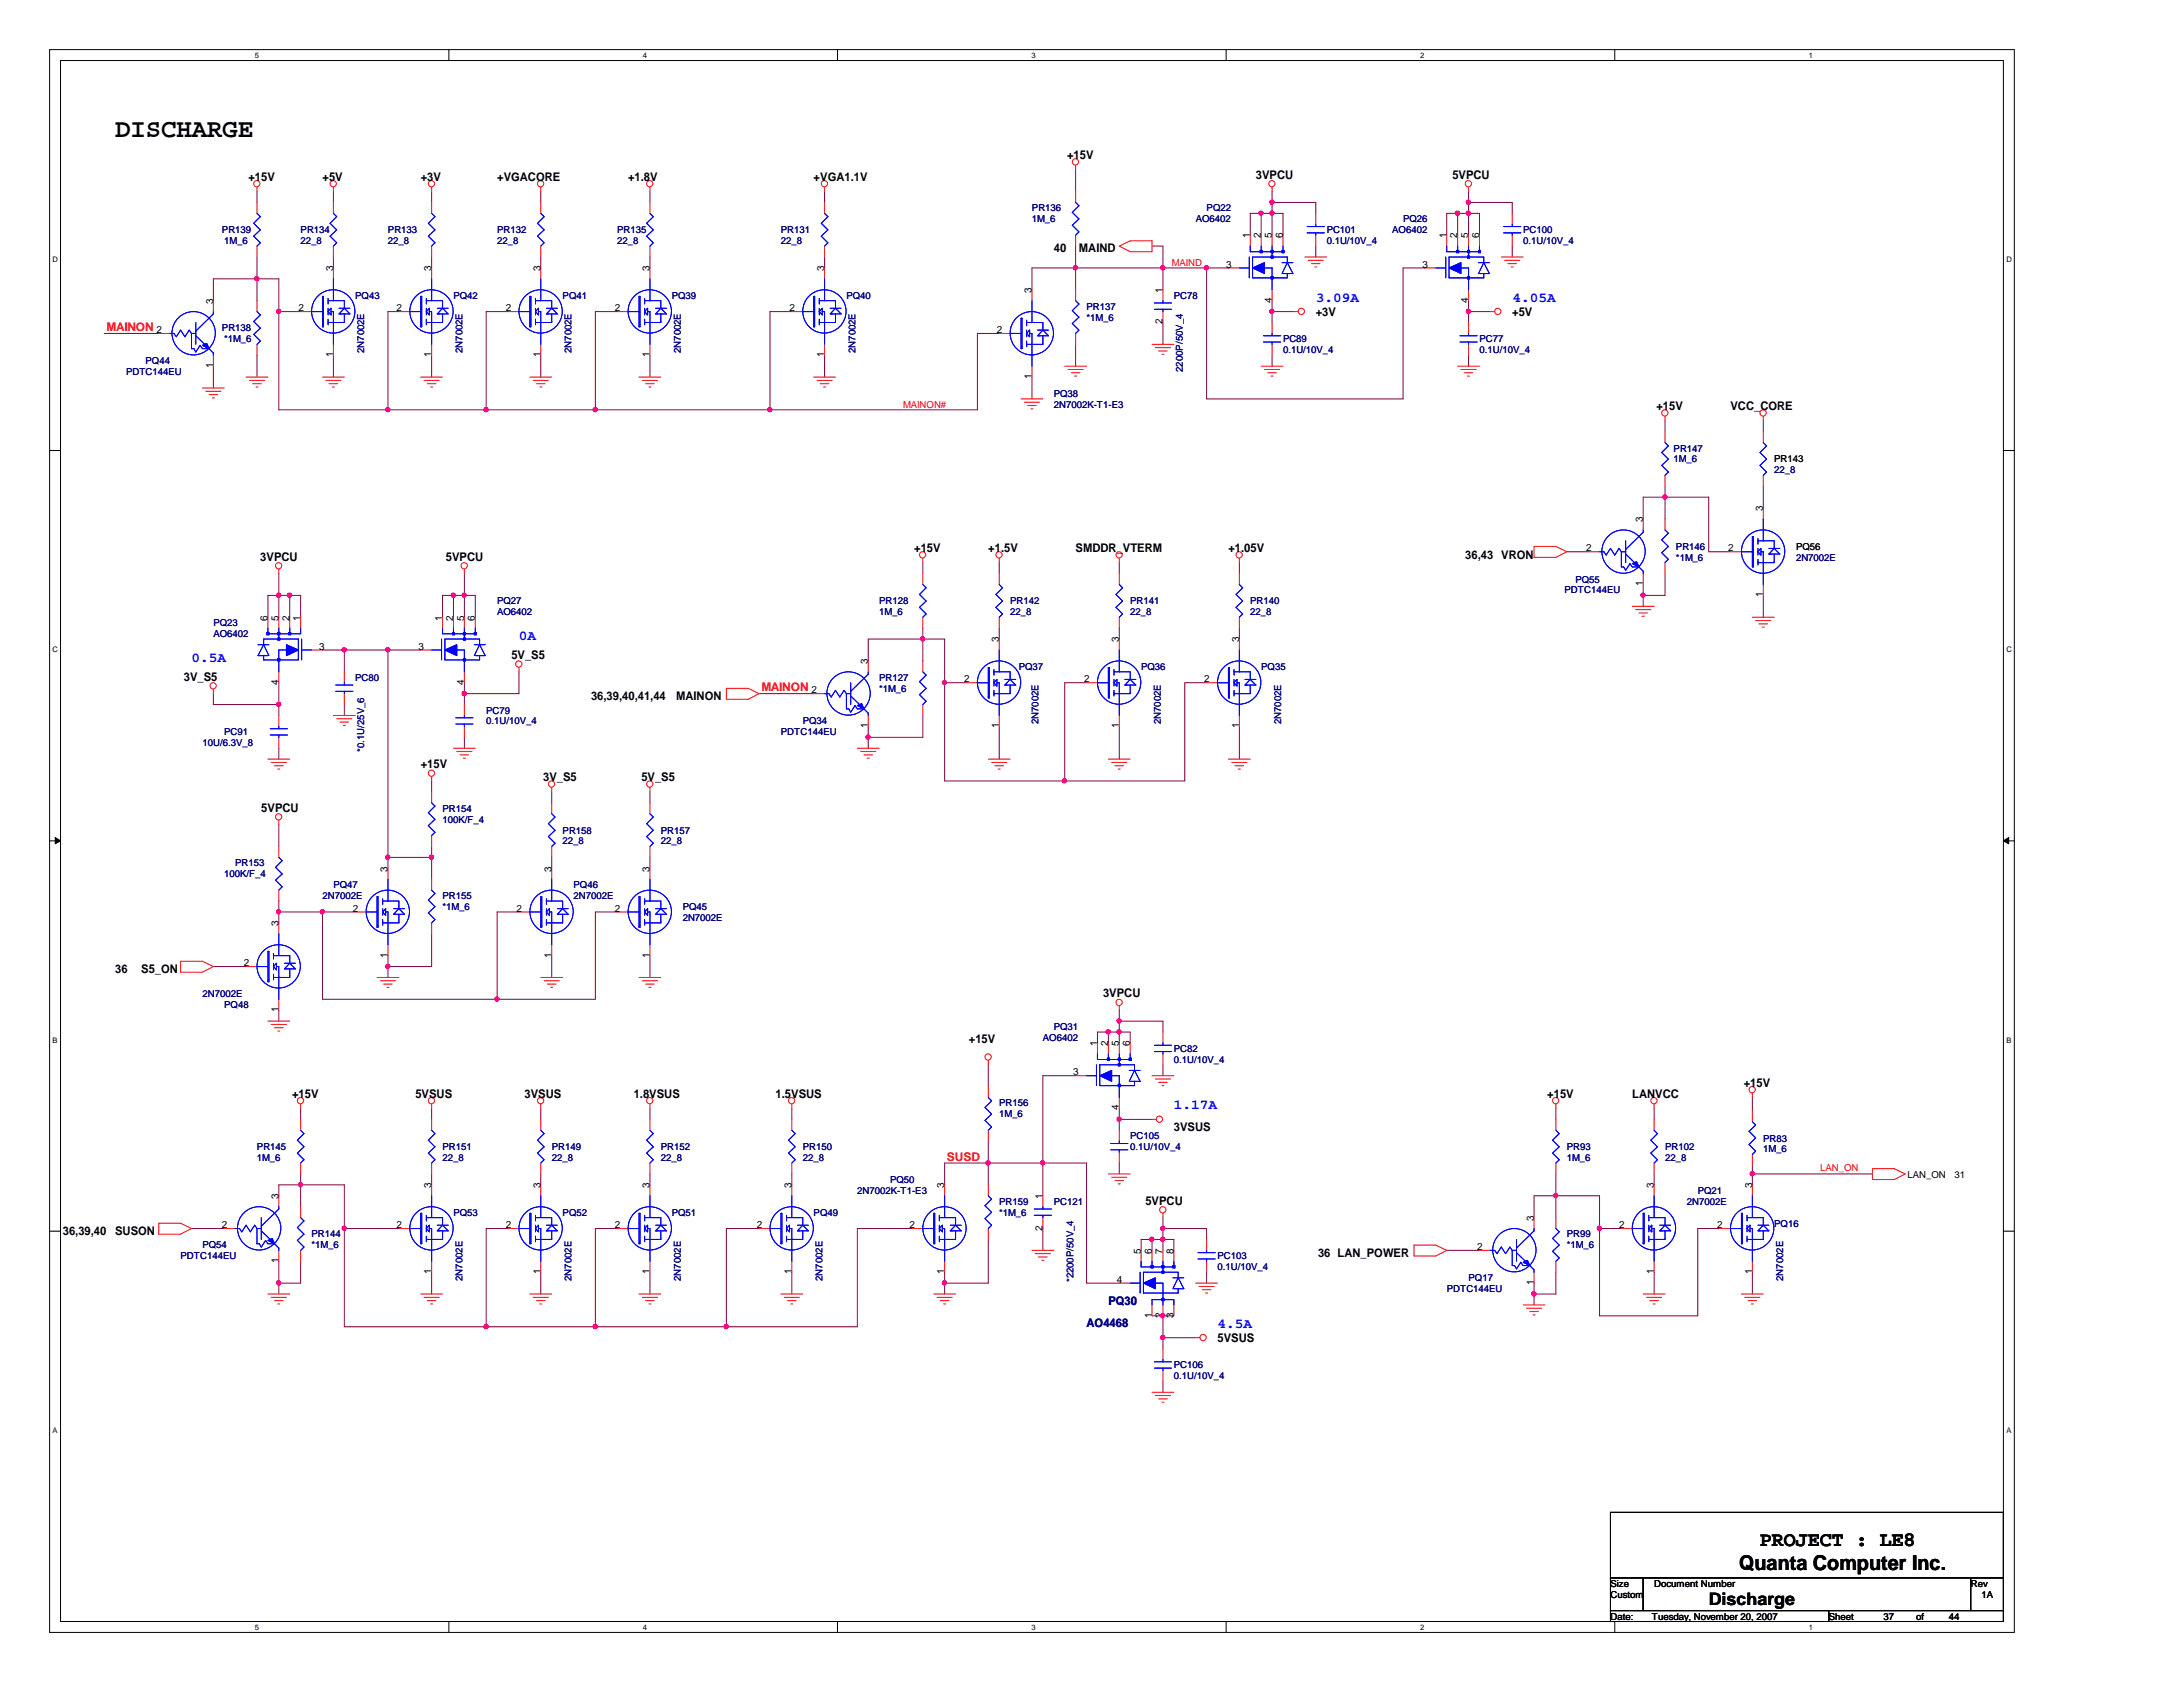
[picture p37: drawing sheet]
<svg xmlns="http://www.w3.org/2000/svg" width="279mm" height="216mm" viewBox="0 0 279 216" stroke-linecap="round" stroke-linejoin="round" font-family="sans-serif">
<defs><g id="words">
<text font-size="3.3" x="14.7" y="17.5">DISCHARGE</text>
<g font-size="2.6">
<text x="225.3" y="197.8">PROJECT : LE8</text>
<text x="222.6" y="200.9">Quanta Computer Inc.</text>
</g>
<text font-size="2.2" x="218.7" y="205.4">Discharge</text>
<g font-size="1.8" fill="#00f">
<text x="168.4" y="38.6">3.09A</text>
<text x="193.6" y="38.6">4.05A</text>
<text x="66.4" y="81.9">0A</text>
<text x="24.5" y="84.7">0.5A</text>
<text x="150.2" y="142">1.17A</text>
<text x="155.8" y="169.9">4.5A</text>
</g>
<g font-size="1.5">
<text x="31.8" y="23.2">+15V</text>
<text x="41.3" y="23.2">+5V</text>
<text x="53.8" y="23.2">+3V</text>
<text x="63.6" y="23.2">+VGACORE</text>
<text x="80.4" y="23.2">+1.8V</text>
<text x="104.1" y="23.2">+VGA1.1V</text>
<text x="136.6" y="20.4">+15V</text>
<text x="160.7" y="22.9">3VPCU</text>
<text x="185.9" y="22.9">5VPCU</text>
<text x="134.9" y="32.3">40</text>
<text x="138.1" y="32.3">MAIND</text>
<text x="168.4" y="40.5">+3V</text>
<text x="193.5" y="40.5">+5V</text>
<text x="212" y="52.5">+15V</text>
<text x="221.5" y="52.5">VCC_CORE</text>
<text x="33.3" y="71.8">3VPCU</text>
<text x="57.1" y="71.8">5VPCU</text>
<text x="117" y="70.7">+15V</text>
<text x="126.5" y="70.7">+1.5V</text>
<text x="137.7" y="70.7">SMDDR_VTERM</text>
<text x="157.2" y="70.7">+1.05V</text>
<text x="187.5" y="71.5">36,43 VRON</text>
<text x="23.5" y="87.1">3V_S5</text>
<text x="65.4" y="84.3">5V_S5</text>
<text x="75.6" y="89.5">36,39,40,41,44</text>
<text x="86.5" y="89.5">MAINON</text>
<text x="53.8" y="98.3">+15V</text>
<text x="69.5" y="100">3V_S5</text>
<text x="82.1" y="100">5V_S5</text>
<text x="33.4" y="103.9">5VPCU</text>
<text x="14.7" y="124.5">36</text>
<text x="18.1" y="124.5">S5_ON</text>
<text x="141.2" y="127.6">3VPCU</text>
<text x="124" y="133.5">+15V</text>
<text x="37.4" y="140.5">+15V</text>
<text x="53.2" y="140.5">5VSUS</text>
<text x="67.1" y="140.5">3VSUS</text>
<text x="81.1" y="140.5">1.8VSUS</text>
<text x="99.3" y="140.5">1.5VSUS</text>
<text x="198" y="140.5">+15V</text>
<text x="208.9" y="140.5">LANVCC</text>
<text x="223.2" y="139.1">+15V</text>
<text x="150.2" y="144.7">3VSUS</text>
<text x="146.6" y="154.2">5VPCU</text>
<text x="8" y="158.1">36,39,40</text>
<text x="14.7" y="158.1">SUSON</text>
<text x="168.7" y="160.9">36 LAN_POWER</text>
<text x="155.8" y="171.8">5VSUS</text>
</g>
<g font-size="1.5" fill="#f00">
<text x="13.6" y="42.4">MAINON</text>
<text x="97.5" y="88.5">MAINON</text>
<text x="121.2" y="148.5">SUSD</text>
</g>
<g font-size="1.5" fill="#000080">
<text x="141.9" y="167">PQ30</text>
<text x="139.1" y="169.8">AO4468</text>
</g>
<g font-size="1.3">
<text x="42.6" y="34.7" transform="rotate(-90 42.6 34.7)">3</text>
<text x="55.2" y="34.7" transform="rotate(-90 55.2 34.7)">3</text>
<text x="69.2" y="34.7" transform="rotate(-90 69.2 34.7)">3</text>
<text x="83.1" y="34.7" transform="rotate(-90 83.1 34.7)">3</text>
<text x="105.5" y="34.7" transform="rotate(-90 105.5 34.7)">3</text>
<text x="156.9" y="34.2">3</text>
<text x="160" y="30.5" transform="rotate(-90 160 30.5)">1</text>
<text x="161.4" y="30.5" transform="rotate(-90 161.4 30.5)">2</text>
<text x="162.8" y="30.5" transform="rotate(-90 162.8 30.5)">5</text>
<text x="164.2" y="30.5" transform="rotate(-90 164.2 30.5)">6</text>
<text x="182.1" y="34.2">3</text>
<text x="185.1" y="30.5" transform="rotate(-90 185.1 30.5)">1</text>
<text x="186.5" y="30.5" transform="rotate(-90 186.5 30.5)">2</text>
<text x="187.9" y="30.5" transform="rotate(-90 187.9 30.5)">5</text>
<text x="189.3" y="30.5" transform="rotate(-90 189.3 30.5)">6</text>
<text x="27.3" y="38.9" transform="rotate(-90 27.3 38.9)">3</text>
<text x="38.2" y="39.8">2</text>
<text x="50.8" y="39.8">2</text>
<text x="64.7" y="39.8">2</text>
<text x="78.7" y="39.8">2</text>
<text x="101" y="39.8">2</text>
<text x="132" y="37.5" transform="rotate(-90 132 37.5)">3</text>
<text x="148.8" y="41.5" transform="rotate(-90 148.8 41.5)">2</text>
<text x="148.8" y="37.5" transform="rotate(-90 148.8 37.5)">1</text>
<text x="162.8" y="38.7" transform="rotate(-90 162.8 38.7)">4</text>
<text x="187.9" y="38.7" transform="rotate(-90 187.9 38.7)">4</text>
<text x="20" y="42.6">2</text>
<text x="27.3" y="47.1" transform="rotate(-90 27.3 47.1)">1</text>
<text x="42.6" y="45.7" transform="rotate(-90 42.6 45.7)">1</text>
<text x="55.2" y="45.7" transform="rotate(-90 55.2 45.7)">1</text>
<text x="69.2" y="45.7" transform="rotate(-90 69.2 45.7)">1</text>
<text x="83.1" y="45.7" transform="rotate(-90 83.1 45.7)">1</text>
<text x="105.5" y="45.7" transform="rotate(-90 105.5 45.7)">1</text>
<text x="127.6" y="42.6">2</text>
<text x="132" y="48.5" transform="rotate(-90 132 48.5)">1</text>
<text x="225.6" y="65.4" transform="rotate(-90 225.6 65.4)">3</text>
<text x="203" y="70.6">2</text>
<text x="210.3" y="66.8" transform="rotate(-90 210.3 66.8)">3</text>
<text x="221.2" y="70.6">2</text>
<text x="210.3" y="75.1" transform="rotate(-90 210.3 75.1)">1</text>
<text x="225.6" y="76.5" transform="rotate(-90 225.6 76.5)">1</text>
<text x="34.2" y="79.4" transform="rotate(-90 34.2 79.4)">6</text>
<text x="35.6" y="79.4" transform="rotate(-90 35.6 79.4)">5</text>
<text x="37" y="79.4" transform="rotate(-90 37 79.4)">2</text>
<text x="38.4" y="79.4" transform="rotate(-90 38.4 79.4)">1</text>
<text x="40.9" y="83.1">3</text>
<text x="53.6" y="83.1">3</text>
<text x="56.6" y="79.4" transform="rotate(-90 56.6 79.4)">1</text>
<text x="58" y="79.4" transform="rotate(-90 58 79.4)">2</text>
<text x="59.4" y="79.4" transform="rotate(-90 59.4 79.4)">5</text>
<text x="60.8" y="79.4" transform="rotate(-90 60.8 79.4)">6</text>
<text x="127.8" y="82.2" transform="rotate(-90 127.8 82.2)">3</text>
<text x="143.2" y="82.2" transform="rotate(-90 143.2 82.2)">3</text>
<text x="158.6" y="82.2" transform="rotate(-90 158.6 82.2)">3</text>
<text x="35.6" y="87.6" transform="rotate(-90 35.6 87.6)">4</text>
<text x="59.4" y="87.6" transform="rotate(-90 59.4 87.6)">4</text>
<text x="103.8" y="88.7">2</text>
<text x="111.1" y="85" transform="rotate(-90 111.1 85)">3</text>
<text x="123.4" y="87.3">2</text>
<text x="138.8" y="87.3">2</text>
<text x="154.1" y="87.3">2</text>
<text x="111.1" y="93.2" transform="rotate(-90 111.1 93.2)">1</text>
<text x="127.8" y="93.2" transform="rotate(-90 127.8 93.2)">1</text>
<text x="143.2" y="93.2" transform="rotate(-90 143.2 93.2)">1</text>
<text x="158.6" y="93.2" transform="rotate(-90 158.6 93.2)">1</text>
<text x="49.6" y="111.5" transform="rotate(-90 49.6 111.5)">3</text>
<text x="70.6" y="111.5" transform="rotate(-90 70.6 111.5)">3</text>
<text x="83.1" y="111.5" transform="rotate(-90 83.1 111.5)">3</text>
<text x="35.6" y="118.5" transform="rotate(-90 35.6 118.5)">3</text>
<text x="45.2" y="116.7">2</text>
<text x="66.1" y="116.7">2</text>
<text x="78.7" y="116.7">2</text>
<text x="31.2" y="123.7">2</text>
<text x="49.6" y="122.6" transform="rotate(-90 49.6 122.6)">1</text>
<text x="70.6" y="122.6" transform="rotate(-90 70.6 122.6)">1</text>
<text x="83.1" y="122.6" transform="rotate(-90 83.1 122.6)">1</text>
<text x="35.6" y="129.5" transform="rotate(-90 35.6 129.5)">1</text>
<text x="137.4" y="137.6">3</text>
<text x="140.4" y="133.9" transform="rotate(-90 140.4 133.9)">1</text>
<text x="141.8" y="133.9" transform="rotate(-90 141.8 133.9)">2</text>
<text x="143.2" y="133.9" transform="rotate(-90 143.2 133.9)">5</text>
<text x="144.6" y="133.9" transform="rotate(-90 144.6 133.9)">6</text>
<text x="143.2" y="142.1" transform="rotate(-90 143.2 142.1)">4</text>
<text x="35.6" y="153.5" transform="rotate(-90 35.6 153.5)">3</text>
<text x="55.2" y="152.1" transform="rotate(-90 55.2 152.1)">3</text>
<text x="69.2" y="152.1" transform="rotate(-90 69.2 152.1)">3</text>
<text x="83.1" y="152.1" transform="rotate(-90 83.1 152.1)">3</text>
<text x="101.3" y="152.1" transform="rotate(-90 101.3 152.1)">3</text>
<text x="120.9" y="152.1" transform="rotate(-90 120.9 152.1)">3</text>
<text x="133.4" y="153.5" transform="rotate(-90 133.4 153.5)">1</text>
<text x="211.7" y="152.1" transform="rotate(-90 211.7 152.1)">3</text>
<text x="224.2" y="152.1" transform="rotate(-90 224.2 152.1)">3</text>
<text x="28.4" y="157.2">2</text>
<text x="35.6" y="161.7" transform="rotate(-90 35.6 161.7)">1</text>
<text x="50.8" y="157.2">2</text>
<text x="64.7" y="157.2">2</text>
<text x="78.7" y="157.2">2</text>
<text x="96.9" y="157.2">2</text>
<text x="116.4" y="157.2">2</text>
<text x="133.4" y="157.5" transform="rotate(-90 133.4 157.5)">2</text>
<text x="146" y="160.4" transform="rotate(-90 146 160.4)">5</text>
<text x="147.4" y="160.4" transform="rotate(-90 147.4 160.4)">6</text>
<text x="148.8" y="160.4" transform="rotate(-90 148.8 160.4)">7</text>
<text x="150.2" y="160.4" transform="rotate(-90 150.2 160.4)">8</text>
<text x="189.1" y="160">2</text>
<text x="196.3" y="156.3" transform="rotate(-90 196.3 156.3)">3</text>
<text x="207.2" y="157.2">2</text>
<text x="219.8" y="157.2">2</text>
<text x="55.2" y="163.1" transform="rotate(-90 55.2 163.1)">1</text>
<text x="69.2" y="163.1" transform="rotate(-90 69.2 163.1)">1</text>
<text x="83.1" y="163.1" transform="rotate(-90 83.1 163.1)">1</text>
<text x="101.3" y="163.1" transform="rotate(-90 101.3 163.1)">1</text>
<text x="120.9" y="163.1" transform="rotate(-90 120.9 163.1)">1</text>
<text x="143" y="164.2">4</text>
<text x="196.3" y="164.5" transform="rotate(-90 196.3 164.5)">1</text>
<text x="211.7" y="163.1" transform="rotate(-90 211.7 163.1)">1</text>
<text x="224.2" y="163.1" transform="rotate(-90 224.2 163.1)">1</text>
<text x="147.4" y="168.7" transform="rotate(-90 147.4 168.7)">1</text>
<text x="148.8" y="168.7" transform="rotate(-90 148.8 168.7)">2</text>
<text x="150.2" y="168.7" transform="rotate(-90 150.2 168.7)">3</text>
</g>
<g font-size="1.2" fill="#000080">
<text x="28.4" y="29.8">PR139</text>
<text x="38.5" y="29.8">PR134</text>
<text x="49.7" y="29.8">PR133</text>
<text x="63.6" y="29.8">PR132</text>
<text x="79" y="29.8">PR135</text>
<text x="99.9" y="29.8">PR131</text>
<text x="132.1" y="27.1">PR136</text>
<text x="132.1" y="28.4">1M_6</text>
<text x="153" y="28.4">AO6402</text>
<text x="154.4" y="27.1">PQ22</text>
<text x="169.8" y="29.8">PC101</text>
<text x="178.2" y="29.8">AO6402</text>
<text x="179.6" y="28.4">PQ26</text>
<text x="194.9" y="29.8">PC100</text>
<text x="28.7" y="31.2">1M_6</text>
<text x="38.5" y="31.2">22_8</text>
<text x="49.7" y="31.2">22_8</text>
<text x="63.6" y="31.2">22_8</text>
<text x="79" y="31.2">22_8</text>
<text x="99.9" y="31.2">22_8</text>
<text x="169.8" y="31.2">0.1U/10V_4</text>
<text x="194.9" y="31.2">0.1U/10V_4</text>
<text x="45.5" y="38.2">PQ43</text>
<text x="58" y="38.2">PQ42</text>
<text x="72" y="38.2">PQ41</text>
<text x="86" y="38.2">PQ39</text>
<text x="108.3" y="38.2">PQ40</text>
<text x="139.1" y="39.6">PR137</text>
<text x="139.1" y="41">*1M_6</text>
<text x="150.2" y="38.2">PC78</text>
<text x="18.6" y="46.6">PQ44</text>
<text x="28.4" y="42.4">PR138</text>
<text x="28.7" y="43.8">*1M_6</text>
<text x="46.6" y="45.2" transform="rotate(-90 46.6 45.2)">2N7002E</text>
<text x="59.2" y="45.2" transform="rotate(-90 59.2 45.2)">2N7002E</text>
<text x="73.2" y="45.2" transform="rotate(-90 73.2 45.2)">2N7002E</text>
<text x="87.1" y="45.2" transform="rotate(-90 87.1 45.2)">2N7002E</text>
<text x="109.5" y="45.2" transform="rotate(-90 109.5 45.2)">2N7002E</text>
<text x="151.4" y="47.6" transform="rotate(-90 151.4 47.6)">2200P/50V_4</text>
<text x="164.2" y="43.8">PC89</text>
<text x="164.2" y="45.2">0.1U/10V_4</text>
<text x="189.4" y="43.8">PC77</text>
<text x="189.4" y="45.2">0.1U/10V_4</text>
<text x="16.1" y="48">PDTC144EU</text>
<text x="134.9" y="50.8">PQ38</text>
<text x="134.9" y="52.2">2N7002K-T1-E3</text>
<text x="214.2" y="57.8">PR147</text>
<text x="214.2" y="59.2">1M_6</text>
<text x="227.1" y="60.6">22_8</text>
<text x="214.5" y="70.4">PR146</text>
<text x="214.5" y="71.8">*1M_6</text>
<text x="229.9" y="71.8">2N7002E</text>
<text x="63.6" y="77.3">PQ27</text>
<text x="112.5" y="77.3">PR128</text>
<text x="129.3" y="77.3">PR142</text>
<text x="144.7" y="77.3">PR141</text>
<text x="160" y="77.3">PR140</text>
<text x="200.2" y="75.9">PDTC144EU</text>
<text x="201.6" y="74.5">PQ55</text>
<text x="27.3" y="80.1">PQ23</text>
<text x="27.3" y="81.5">AO6402</text>
<text x="63.6" y="78.7">AO6402</text>
<text x="112.5" y="78.7">1M_6</text>
<text x="129.3" y="78.7">22_8</text>
<text x="144.7" y="78.7">22_8</text>
<text x="160" y="78.7">22_8</text>
<text x="45.5" y="87.1">PC80</text>
<text x="112.5" y="87.1">PR127</text>
<text x="112.5" y="88.5">*1M_6</text>
<text x="130.4" y="85.7">PQ37</text>
<text x="146" y="85.7">PQ36</text>
<text x="161.4" y="85.7">PQ35</text>
<text x="25.9" y="95.5">10U/6.3V_8</text>
<text x="28.7" y="94.1">PC91</text>
<text x="62.2" y="91.3">PC79</text>
<text x="62.2" y="92.7">0.1U/10V_4</text>
<text x="99.9" y="94.1">PDTC144EU</text>
<text x="102.7" y="92.7">PQ34</text>
<text x="132.9" y="92.7" transform="rotate(-90 132.9 92.7)">2N7002E</text>
<text x="148.6" y="92.7" transform="rotate(-90 148.6 92.7)">2N7002E</text>
<text x="164" y="92.7" transform="rotate(-90 164 92.7)">2N7002E</text>
<text x="46.6" y="96.2" transform="rotate(-90 46.6 96.2)">*0.1U/25V_6</text>
<text x="56.6" y="103.9">PR154</text>
<text x="56.6" y="105.3">100K/F_4</text>
<text x="72" y="106.7">PR158</text>
<text x="84.6" y="106.7">PR157</text>
<text x="28.7" y="112.3">100K/F_4</text>
<text x="30.1" y="110.9">PR153</text>
<text x="42.7" y="113.7">PQ47</text>
<text x="72" y="108.1">22_8</text>
<text x="73.4" y="113.7">PQ46</text>
<text x="84.6" y="108.1">22_8</text>
<text x="41.3" y="115.1">2N7002E</text>
<text x="56.6" y="115.1">PR155</text>
<text x="56.6" y="116.5">*1M_6</text>
<text x="73.4" y="115.1">2N7002E</text>
<text x="87.4" y="116.5">PQ45</text>
<text x="87.4" y="117.9">2N7002E</text>
<text x="25.9" y="127.6">2N7002E</text>
<text x="28.7" y="129">PQ48</text>
<text x="134.9" y="131.8">PQ31</text>
<text x="133.5" y="133.2">AO6402</text>
<text x="150.2" y="134.6">PC82</text>
<text x="150.2" y="136">0.1U/10V_4</text>
<text x="127.9" y="141.6">PR156</text>
<text x="127.9" y="143">1M_6</text>
<text x="32.9" y="147.2">PR145</text>
<text x="32.9" y="148.6">1M_6</text>
<text x="56.6" y="147.2">PR151</text>
<text x="56.6" y="148.6">22_8</text>
<text x="70.6" y="147.2">PR149</text>
<text x="70.6" y="148.6">22_8</text>
<text x="84.6" y="147.2">PR152</text>
<text x="84.6" y="148.6">22_8</text>
<text x="102.7" y="147.2">PR150</text>
<text x="102.7" y="148.6">22_8</text>
<text x="144.7" y="145.8">PC105</text>
<text x="144.7" y="147.2">0.1U/10V_4</text>
<text x="200.5" y="147.2">PR93</text>
<text x="200.5" y="148.6">1M_6</text>
<text x="213.1" y="147.2">PR102</text>
<text x="213.1" y="148.6">22_8</text>
<text x="225.7" y="146.1">PR83</text>
<text x="225.7" y="147.5">1M_6</text>
<text x="58" y="155.6">PQ53</text>
<text x="72" y="155.6">PQ52</text>
<text x="86" y="155.6">PQ51</text>
<text x="104.1" y="155.6">PQ49</text>
<text x="109.7" y="152.8">2N7002K-T1-E3</text>
<text x="113.9" y="151.4">PQ50</text>
<text x="127.9" y="154.2">PR159</text>
<text x="127.9" y="155.6">*1M_6</text>
<text x="134.9" y="154.2">PC121</text>
<text x="215.9" y="154.2">2N7002E</text>
<text x="217.3" y="152.8">PQ21</text>
<text x="23.1" y="161.2">PDTC144EU</text>
<text x="25.9" y="159.8">PQ54</text>
<text x="39.9" y="158.4">PR144</text>
<text x="39.9" y="159.8">*1M_6</text>
<text x="155.8" y="161.2">PC103</text>
<text x="200.5" y="158.4">PR99</text>
<text x="200.5" y="159.8">*1M_6</text>
<text x="227.1" y="157">PQ16</text>
<text x="59.2" y="163.9" transform="rotate(-90 59.2 163.9)">2N7002E</text>
<text x="73.2" y="163.9" transform="rotate(-90 73.2 163.9)">2N7002E</text>
<text x="87.1" y="163.9" transform="rotate(-90 87.1 163.9)">2N7002E</text>
<text x="105.3" y="163.9" transform="rotate(-90 105.3 163.9)">2N7002E</text>
<text x="137.4" y="164.1" transform="rotate(-90 137.4 164.1)">*2200P/50V_4</text>
<text x="155.8" y="162.6">0.1U/10V_4</text>
<text x="185.2" y="165.4">PDTC144EU</text>
<text x="188" y="164">PQ17</text>
<text x="228.2" y="163.9" transform="rotate(-90 228.2 163.9)">2N7002E</text>
<text x="150.2" y="175.1">PC106</text>
<text x="150.2" y="176.5">0.1U/10V_4</text>
</g>
<g font-size="1.2" fill="#f00">
<text x="150" y="34">MAIND</text>
<text x="115.6" y="52.2">MAINON#</text>
<text x="233" y="149.8">LAN_ON</text>
</g>
<g font-size="1.2">
<text x="227.1" y="59.2">PR143</text>
<text x="229.9" y="70.4">PQ56</text>
<text x="244.1" y="150.7">LAN_ON</text>
<text x="250.2" y="150.7">31</text>
<text x="206.1" y="203.1">Size</text>
<text x="211.7" y="203.1">Document Number</text>
<text x="252.2" y="203.1">Rev</text>
<text x="206.1" y="204.5">Custom</text>
<text x="206.1" y="207.3">Date:</text>
<text x="211.4" y="207.3">Tuesday, November 20, 2007</text>
<text x="234.1" y="207.3">Sheet</text>
<text x="241" y="207.3">37</text>
<text x="245.2" y="207.3">of</text>
<text x="249.4" y="207.3">44</text>
<text x="253.6" y="204.5">1A</text>
</g>
<g font-size="1">
<text x="32.6" y="7.4">5</text>
<text x="82.3" y="7.4">4</text>
<text x="132" y="7.4">3</text>
<text x="181.8" y="7.4">2</text>
<text x="231.5" y="7.4">1</text>
<text x="6.7" y="33.6">D</text>
<text x="256.8" y="33.6">D</text>
<text x="6.7" y="83.5">C</text>
<text x="256.8" y="83.5">C</text>
<text x="6.7" y="133.4">B</text>
<text x="256.8" y="133.4">B</text>
<text x="6.7" y="183.4">A</text>
<text x="256.8" y="183.4">A</text>
<text x="32.6" y="208.6">5</text>
<text x="82.3" y="208.6">4</text>
<text x="132" y="208.6">3</text>
<text x="181.8" y="208.6">2</text>
<text x="231.5" y="208.6">1</text>
</g>
</g></defs>
<g fill="none" stroke="#000" stroke-width=".13">
<path d="M6.3 6.3h251.5v202.6h-251.5zM7.7 7.7h248.7v199.8h-248.7zM57.4 6.3v1.4M107.2 6.3v1.4M156.9 6.3v1.4M206.7 6.3v1.4M6.3 57.7h1.4M256.4 57.7h1.4M6.3 107.6h1.4M256.4 107.6h1.4M6.3 157.6h1.4M256.4 157.6h1.4"/>
<path d="M206.1 193.5h50.3v8.4h-50.3zM57.4 207.5v1.4M107.2 207.5v1.4M156.9 207.5v1.4M206.1 201.9h4.2v4.2h-4.2zM206.1 206.1h28v1.4h-28zM206.7 207.5v1.4M210.3 201.9h41.9v4.2h-41.9zM234.1 206.1h22.3v1.4h-22.3zM252.2 201.9h4.2v4.2h-4.2z"/>
</g>
<g fill="#000" stroke="#000" stroke-width=".13">
<path d="M7.1 107.2l.6 .4-.6 .4z" fill-rule="evenodd"/>
<path d="M256.4 107.6l.7-.4v.8z" fill-rule="evenodd"/>
</g>
<g fill="none" stroke="#800040" stroke-width=".13">
<path d="M27.3 38.5v-2.8h8.4v16.8h89.4v-9.8h2.8M32.9 24.5v1.4M32.9 32.9v5.6M35.7 39.9h2.8M42.7 24.5v1.4M42.7 32.9v1.4M51.1 39.9h-1.4v12.6M55.2 24.5v1.4M55.2 32.9v1.4M65 39.9h-2.8v12.6M69.2 24.5v1.4M69.2 32.9v1.4"/>
<path d="M79 39.9h-2.8v12.6M83.2 24.5v1.4M83.2 32.9v1.4M101.3 39.9h-2.7v12.6M105.5 24.5v1.4M105.5 32.9v1.4M137.7 21.7v2.8M137.7 31.5v5.6M147.4 31.5h1.4v5.6M154.4 34.3v16.8h25.2v-16.8h2.8M157.2 34.3h-25.1v2.8M160 30.1v-2.8h4.2v2.8"/>
<path d="M161.4 27.3v2.8M162.8 24.5v5.6M162.8 38.5v2.8M162.8 39.9h2.8M162.8 25.9h5.6v1.4M168.4 31.5v1.4M185.2 30.1v-2.8h4.2v2.8M186.6 27.3v2.8M188 24.5v5.6M188 38.5v2.8M188 39.9h2.8M188 25.9h5.5v1.4"/>
<path d="M193.5 31.5v1.4M13.3 42.7h7M27.3 46.9v2.8M32.9 45.5v2.8M42.7 45.5v2.8M55.2 45.5v2.8M69.2 45.5v2.8M83.2 45.5v2.8M105.5 45.5v2.8M132.1 48.3v2.8M137.7 44.1v2.8M148.8 41.3v2.8"/>
<path d="M162.8 45.5v1.4M188 45.5v1.4M213.1 53.8v1.4M225.7 53.8v1.4M34.3 79v-2.8h4.2v2.8M35.7 73.4v5.6M37.1 76.2v2.8M56.6 79v-2.8h4.2v2.8M58 76.2v2.8M59.4 73.4v5.6M118.1 72v1.4M127.9 72v1.4"/>
<path d="M143.3 72v1.4M158.6 72v1.4M200.5 70.6h2.8M210.3 66.4v-2.8h8.4v7h2.8M210.3 74.8v2.8M213.1 73.4v2.8h-2.8M213.1 62.2v4.2M225.7 62.2v2.8M225.7 76.2v2.8M27.3 88.8v1.4h8.4M35.7 87.4v4.2M35.7 95.8v1.4"/>
<path d="M41.3 83.2h12.5M44.1 83.2v2.8M44.1 90.2v1.4M49.7 83.2v27.9M55.2 99.9v1.4M59.4 87.4v2.8M59.4 94.4v1.4M66.4 86v2.8h-7M97.2 88.8h6.9M111.1 84.6v-2.8h9.8v18.1h30.7v-12.5h2.8M111.1 93v2.8M118.1 80.4v4.2"/>
<path d="M118.1 91.6v2.8h-7M120.9 87.4h2.8M127.9 80.4v1.4M127.9 93v4.2M139.1 87.4h-2.8v12.5M143.3 80.4v1.4M143.3 93v4.2M158.6 80.4v1.4M158.6 93v4.2M35.7 116.7h9.8M35.7 105.5v2.8M35.7 115.3v2.8"/>
<path d="M41.3 116.7v11.2h34.9v-11.2h2.8M49.7 109.7h5.5M55.2 108.3v4.2M55.2 119.5v4.2h-5.5M66.4 116.7h-2.8v11.2M70.6 101.3v1.4M70.6 109.7v1.4M83.2 101.3v1.4M83.2 109.7v1.4M27.3 123.7h4.2M35.7 129.3v1.4M49.7 122.3v2.8"/>
<path d="M70.6 122.3v2.8M83.2 122.3v2.8M126.5 136.3v2.8M137.7 137.7h-4.2v15.3M140.5 133.5v-1.4h4.2v1.4M141.9 132.1v1.4M143.3 130.7h5.5v1.4M143.3 129.3v4.2M148.8 136.3v1.4M24.5 157.2h4.2M35.7 153v-1.4h8.4v18.2h65.6v-12.6h7M38.5 141.9v1.4"/>
<path d="M38.5 150.2v4.2M44.1 157.2h7M55.2 141.9v1.4M55.2 150.2v1.4M65 157.2h-2.8v12.6M69.2 141.9v1.4M69.2 150.2v1.4M79 157.2h-2.8v12.6M83.2 141.9v1.4M83.2 150.2v1.4M97.2 157.2h-4.2v12.6M101.3 141.9v1.4"/>
<path d="M101.3 150.2v1.4M120.9 151.6v-2.8h18.2v15.4h4.2M126.5 146v5.6M126.5 158.6v5.6h-5.6M133.5 157.2v2.8M143.3 141.9v2.8M143.3 148.8v1.4M143.3 143.3h4.1M147.4 158.6v1.4M148.8 157.2h5.6v1.4M148.8 155.8v4.2M196.3 155.8v-2.8h8.4v15.4h12.6v-11.2h2.8"/>
<path d="M199.1 141.9v1.4M199.1 150.2v5.6M204.7 157.2h2.8M211.7 141.9v1.4M211.7 150.2v1.4M224.3 140.5v1.7M224.3 149.1v2.5M224.3 150.2h15.3M35.7 161.4v4.2M38.5 161.4v2.8h-2.8M55.2 162.8v2.8M69.2 162.8v2.8"/>
<path d="M83.2 162.8v2.8M101.3 162.8v2.8M120.9 162.8v2.8M146 160v-1.4h4.2v1.4M147.4 168.4h2.8M148.8 168.4v4.2M148.8 176.8v1.4M148.8 171.2h4.2M154.4 162.8v1.4M185.2 160h4.2M196.3 164.2v2.8M199.1 162.8v2.8h-2.8"/>
<path d="M211.7 162.8v2.8M224.3 162.8v2.8"/>
</g>
<g fill="#f0f" stroke="#f0f" stroke-width=".13">
<circle cx="41.2" cy="116.7" r=".29"/>
<circle cx="35.7" cy="76.2" r=".29"/>
<circle cx="37.1" cy="76.2" r=".29"/>
<circle cx="35.7" cy="90.1" r=".29"/>
<circle cx="59.4" cy="88.7" r=".29"/>
<circle cx="44" cy="83.2" r=".29"/>
<circle cx="49.6" cy="83.2" r=".29"/>
<circle cx="49.6" cy="109.7" r=".29"/>
<circle cx="44" cy="157.2" r=".29"/>
<circle cx="126.5" cy="148.8" r=".29"/>
<circle cx="141.8" cy="132.1" r=".29"/>
<circle cx="143.2" cy="132.1" r=".29"/>
<circle cx="143.2" cy="143.2" r=".29"/>
<circle cx="133.4" cy="148.8" r=".29"/>
<circle cx="120.9" cy="87.3" r=".29"/>
<circle cx="136.2" cy="99.9" r=".29"/>
<circle cx="161.4" cy="27.3" r=".29"/>
<circle cx="162.8" cy="27.3" r=".29"/>
<circle cx="143.2" cy="130.7" r=".29"/>
<circle cx="148.8" cy="168.4" r=".29"/>
<circle cx="148.8" cy="171.2" r=".29"/>
<circle cx="187.9" cy="27.3" r=".29"/>
<circle cx="186.5" cy="27.3" r=".29"/>
<circle cx="35.7" cy="39.9" r=".29"/>
<circle cx="98.5" cy="52.4" r=".29"/>
<circle cx="162.8" cy="25.9" r=".29"/>
<circle cx="187.9" cy="25.9" r=".29"/>
<circle cx="187.9" cy="39.9" r=".29"/>
<circle cx="162.8" cy="39.9" r=".29"/>
<circle cx="58" cy="76.2" r=".29"/>
<circle cx="59.4" cy="76.2" r=".29"/>
<circle cx="154.4" cy="34.3" r=".29"/>
<circle cx="62.2" cy="169.8" r=".29"/>
<circle cx="76.2" cy="169.8" r=".29"/>
<circle cx="148.8" cy="34.3" r=".29"/>
<circle cx="213.1" cy="63.6" r=".29"/>
<circle cx="111.1" cy="94.3" r=".29"/>
<circle cx="118.1" cy="81.8" r=".29"/>
<circle cx="120.9" cy="164.2" r=".29"/>
<circle cx="35.7" cy="164.2" r=".29"/>
<circle cx="38.4" cy="151.6" r=".29"/>
<circle cx="49.6" cy="123.7" r=".29"/>
<circle cx="147.4" cy="158.6" r=".29"/>
<circle cx="55.2" cy="109.7" r=".29"/>
<circle cx="76.2" cy="52.4" r=".29"/>
<circle cx="32.9" cy="35.7" r=".29"/>
<circle cx="62.2" cy="52.4" r=".29"/>
<circle cx="49.6" cy="52.4" r=".29"/>
<circle cx="204.7" cy="157.2" r=".29"/>
<circle cx="137.6" cy="34.3" r=".29"/>
<circle cx="148.8" cy="157.2" r=".29"/>
<circle cx="210.3" cy="76.2" r=".29"/>
<circle cx="224.3" cy="150.2" r=".29"/>
<circle cx="199.1" cy="153" r=".29"/>
<circle cx="196.3" cy="165.6" r=".29"/>
<circle cx="35.7" cy="116.7" r=".29"/>
<circle cx="63.6" cy="127.9" r=".29"/>
<circle cx="148.8" cy="158.6" r=".29"/>
<circle cx="92.9" cy="169.8" r=".29"/>
</g>
<g fill="none" stroke="#f00" stroke-width=".13">
<path d="M27.3 38.5v1.4M32.9 24v.5M32.9 25.9v1.4M32.9 31.5v1.4M32.9 38.5v1.4M38.5 39.9h1.4M42.7 24v.5M42.7 25.9v1.4M42.7 31.5v1.4M42.7 34.3v1.4M51.1 39.9h1.4M55.2 24v.5"/>
<path d="M55.2 25.9v1.4M55.2 31.5v1.4M55.2 34.3v1.4M65 39.9h1.4M69.2 24v.5M69.2 25.9v1.4M69.2 31.5v1.4M69.2 34.3v1.4M79 39.9h1.4M83.2 24v.5M83.2 25.9v1.4M83.2 31.5v1.4"/>
<path d="M83.2 34.3v1.4M101.3 39.9h1.4M105.5 24v.5M105.5 25.9v1.4M105.5 31.5v1.4M105.5 34.3v1.4M132.1 37.1v1.4M137.7 21.2v.5M137.7 24.5v1.4M137.7 30.1v1.4M137.7 37.1v1.4M143.3 31.5l1.4-.7h2.7v1.4h-2.7z"/>
<path d="M148.8 37.1v1.4M148.8 39.9v1.4M157.2 34.3h1.4M160 30.1v1.4M161.4 30.1v1.4M162.8 24v.5M162.8 30.1v1.4M162.8 37.1v1.4M164.2 30.1v1.4M165.6 39.9h.6M167 32.9h2.8M167.4 33.3h2"/>
<path d="M167.9 33.7h1.1M168.3 34.2h.2M168.4 27.3v1.4M168.4 30.1v1.4M182.4 34.3h1.4M185.2 30.1v1.4M186.6 30.1v1.4M188 24v.5M188 30.1v1.4M188 37.1v1.4M189.4 30.1v1.4M190.8 39.9h.5"/>
<path d="M192.2 32.9h2.7M192.6 33.3h1.9M193 33.7h1.1M193.4 34.2h.3M193.5 27.3v1.4M193.5 30.1v1.4M20.3 42.7h1.4M25.9 49.7h2.8M26.3 50.1h2M26.8 50.5h1.1M27.2 50.9h.2M27.3 45.5v1.4"/>
<path d="M31.5 48.3h2.8M31.9 48.7h2M32.3 49.1h1.1M32.8 49.5h.2M32.9 44.1v1.4M41.3 48.3h2.8M41.7 48.7h1.9M42.1 49.1h1.1M42.5 49.5h.3M42.7 44.1v1.4M53.8 48.3h2.8M54.3 48.7h1.9"/>
<path d="M54.7 49.1h1.1M55.1 49.5h.3M55.2 44.1v1.4M67.8 48.3h2.8M68.2 48.7h2M68.7 49.1h1.1M69.1 49.5h.2M69.2 44.1v1.4M81.8 48.3h2.8M82.2 48.7h2M82.6 49.1h1.1M83.1 49.5h.2"/>
<path d="M83.2 44.1v1.4M104.1 48.3h2.8M104.6 48.7h1.9M105 49.1h1.1M105.4 49.5h.3M105.5 44.1v1.4M127.9 42.7h1.4M130.7 51.1h2.8M131.1 51.5h2M131.5 51.9h1.1M132 52.3h.2M132.1 46.9v1.4"/>
<path d="M136.3 46.9h2.8M136.7 47.3h1.9M137.1 47.7h1.1M137.5 48.1h.3M137.7 42.7v1.4M147.4 44.1h2.8M147.9 44.5h1.9M148.3 44.9h1.1M148.7 45.3h.3M161.4 46.9h2.8M161.8 47.3h2M162.3 47.7h1.1"/>
<path d="M162.7 48.1h.2M162.8 41.3v1.4M162.8 44.1v1.4M186.6 46.9h2.8M187 47.3h1.9M187.4 47.7h1.1M187.8 48.1h.3M188 41.3v1.4M188 44.1v1.4M213.1 53.3v.5M213.1 55.2v1.4M225.7 53.3v.5"/>
<path d="M225.7 55.2v1.4M34.3 79v1.4M35.7 72.9v.5M35.7 79v1.4M37.1 79v1.4M38.5 79v1.4M56.6 79v1.4M58 79v1.4M59.4 72.9v.5M59.4 79v1.4M60.8 79v1.4M118.1 71.5v.5"/>
<path d="M118.1 73.4v1.4M118.1 79v1.4M127.9 71.5v.5M127.9 73.4v1.4M127.9 79v1.4M143.3 71.5v.5M143.3 73.4v1.4M143.3 79v1.4M158.6 71.5v.5M158.6 73.4v1.4M158.6 79v1.4M196.3 69.9h2.8l1.4 .7-1.4 .7h-2.8z"/>
<path d="M203.3 70.6h1.4M208.9 77.6h2.8M209.3 78h2M209.8 78.4h1.1M210.2 78.9h.2M210.3 66.4v1.4M210.3 73.4v1.4M213.1 60.8v1.4M213.1 66.4v1.4M213.1 72v1.4M221.5 70.6h1.4M224.3 79h2.8"/>
<path d="M224.7 79.4h2M225.1 79.8h1.1M225.7 60.8v1.4M225.7 65v1.4M225.7 74.8v1.4M27.3 88.2v.6M34.3 97.2h2.8M34.7 97.6h2M35.1 98h1.1M35.6 98.4h.2M35.7 86v1.4M35.7 91.6v1.4"/>
<path d="M35.7 94.4v1.4M39.9 83.2h1.4M42.7 91.6h2.8M43.1 92h1.9M43.5 92.4h1.1M43.9 92.8h.3M44.1 86v1.4M44.1 88.8v1.4M53.8 83.2h1.4M55.2 99.4v.5M58 95.8h2.8M58.5 96.2h1.9"/>
<path d="M58.9 96.6h1.1M59.3 97h.3M59.4 86v1.4M59.4 90.2v1.4M59.4 93v1.4M66.4 85.4v.6M93 88.1h2.8l1.4 .7-1.4 .7h-2.8zM104.1 88.8h1.4M109.7 95.8h2.8M110.2 96.2h1.9M110.6 96.6h1.1M111 97h.3"/>
<path d="M111.1 84.6v1.4M111.1 91.6v1.4M118.1 84.6v1.4M118.1 90.2v1.4M123.7 87.4h1.4M126.5 97.2h2.8M126.9 97.6h2M127.3 98h1.1M127.8 98.4h.2M127.9 81.8v1.4M127.9 91.6v1.4M139.1 87.4h1.4"/>
<path d="M141.9 97.2h2.8M142.3 97.6h1.9M142.7 98h1.1M143.1 98.4h.3M143.3 81.8v1.4M143.3 91.6v1.4M154.4 87.4h1.4M157.2 97.2h2.8M157.6 97.6h2M158.1 98h1.1M158.5 98.4h.2M158.6 81.8v1.4"/>
<path d="M158.6 91.6v1.4M225.6 80.3h.2M35.7 105v.5M35.7 108.3v1.4M35.7 113.9v1.4M35.7 118.1v1.4M45.5 116.7h1.4M49.7 111.1v1.4M55.2 101.3v1.4M55.2 106.9v1.4M55.2 112.5v1.4M55.2 118.1v1.4"/>
<path d="M66.4 116.7h1.4M70.6 100.8v.5M70.6 102.7v1.4M70.6 108.3v1.4M70.6 111.1v1.4M79 116.7h1.4M83.2 100.8v.5M83.2 102.7v1.4M83.2 108.3v1.4M83.2 111.1v1.4M23.1 123h2.8l1.4 .7-1.4 .7h-2.8zM31.5 123.7h1.4"/>
<path d="M34.3 130.7h2.8M34.7 131.1h2M35.1 131.5h1.1M35.6 132h.2M35.7 127.9v1.4M48.3 125.1h2.8M48.7 125.5h1.9M49.1 125.9h1.1M49.5 126.4h.3M49.7 120.9v1.4M69.2 125.1h2.8M69.6 125.5h2"/>
<path d="M70.1 125.9h1.1M70.5 126.4h.2M70.6 120.9v1.4M81.8 125.1h2.8M82.2 125.5h2M82.6 125.9h1.1M83.1 126.4h.2M83.2 120.9v1.4M126.5 135.7v.6M126.5 139.1v1.4M137.7 137.7h1.4M140.5 133.5v1.4"/>
<path d="M141.9 133.5v1.4M143.3 128.7v.6M143.3 133.5v1.4M144.7 133.5v1.4M147.4 137.7h2.8M147.9 138.1h1.9M148.3 138.5h1.1M148.7 138.9h.3M148.8 132.1v1.4M148.8 134.9v1.4M224.3 139.9v.6M20.3 156.5h2.8l1.4 .7-1.4 .7h-2.8z"/>
<path d="M28.7 157.2h1.4M35.7 153v1.4M38.5 141.3v.6M38.5 143.3v1.4M38.5 148.8v1.4M38.5 154.4v1.4M51.1 157.2h1.4M55.2 141.3v.6M55.2 143.3v1.4M55.2 148.8v1.4M55.2 151.6v1.4M65 157.2h1.4"/>
<path d="M69.2 141.3v.6M69.2 143.3v1.4M69.2 148.8v1.4M69.2 151.6v1.4M79 157.2h1.4M83.2 141.3v.6M83.2 143.3v1.4M83.2 148.8v1.4M83.2 151.6v1.4M97.2 157.2h1.4M101.3 141.3v.6M101.3 143.3v1.4"/>
<path d="M101.3 148.8v1.4M101.3 151.6v1.4M116.7 157.2h1.4M120.9 151.6v1.4M126.5 144.7v1.3M126.5 151.6v1.4M126.5 157.2v1.4M133.5 153v1.4M133.5 155.8v1.4M141.9 150.2h2.8M142.3 150.7h1.9M142.7 151.1h1.1"/>
<path d="M143.1 151.5h.3M143.3 140.5v1.4M143.3 144.7v1.3M143.3 147.4v1.4M147.4 143.3h.6M148.8 155.3v.5M154.4 158.6v1.4M181 159.3h2.8l1.4 .7-1.4 .7h-2.8zM196.3 155.8v1.4M199.1 141.3v.6M199.1 143.3v1.4M199.1 148.8v1.4"/>
<path d="M199.1 155.8v1.4M207.5 157.2h1.4M211.7 141.3v.6M211.7 143.3v1.4M211.7 148.8v1.4M211.7 151.6v1.4M220.1 157.2h1.4M224.3 142.2v1.4M224.3 147.7v1.4M224.3 151.6v1.4M239.6 149.6h2.8l1.4 .6-1.4 .8h-2.8zM34.3 165.6h2.8"/>
<path d="M34.7 166h2M35.1 166.5h1.1M35.6 166.9h.2M35.7 160v1.4M38.5 160v1.4M53.8 165.6h2.8M54.3 166h1.9M54.7 166.5h1.1M55.1 166.9h.3M55.2 161.4v1.4M67.8 165.6h2.8M68.2 166h2"/>
<path d="M68.7 166.5h1.1M69.1 166.9h.2M69.2 161.4v1.4M81.8 165.6h2.8M82.2 166h2M82.6 166.5h1.1M83.1 166.9h.2M83.2 161.4v1.4M99.9 165.6h2.8M100.4 166h1.9M100.8 166.5h1.1M101.2 166.9h.3"/>
<path d="M101.3 161.4v1.4M119.5 165.6h2.8M119.9 166h2M120.4 166.5h1.1M120.8 166.9h.2M120.9 161.4v1.4M132.1 160h2.8M132.5 160.4h2M132.9 160.9h1.1M133.3 161.3h.3M143.3 164.2h1.4M146 160v1.4"/>
<path d="M147.4 160v1.4M147.4 167v1.4M147.4 178.2h2.8M147.9 178.6h1.9M148.3 179h1.1M148.7 179.5h.3M148.8 160v1.4M148.8 167v1.4M148.8 172.6v1.4M148.8 175.4v1.4M150.2 160v1.4M150.2 167v1.4"/>
<path d="M153 171.2h.6M153 164.2h2.8M153.5 164.6h1.9M153.9 165.1h1.1M154.3 165.5h.3M154.4 161.4v1.4M189.4 160h1.4M194.9 167h2.8M195.4 167.4h1.9M195.8 167.9h1.1M196.2 168.3h.3M196.3 162.8v1.4"/>
<path d="M199.1 161.4v1.4M210.3 165.6h2.8M210.7 166h2M211.2 166.5h1.1M211.6 166.9h.2M211.7 161.4v1.4M222.9 165.6h2.8M223.3 166h2M223.7 166.5h1.1M224.2 166.9h.2M224.3 161.4v1.4"/>
<circle cx="32.9" cy="23.5" r=".4"/>
<circle cx="42.6" cy="23.5" r=".4"/>
<circle cx="55.2" cy="23.5" r=".4"/>
<circle cx="69.2" cy="23.5" r=".4"/>
<circle cx="83.2" cy="23.5" r=".4"/>
<circle cx="105.5" cy="23.5" r=".4"/>
<circle cx="137.6" cy="20.7" r=".4"/>
<circle cx="162.8" cy="23.5" r=".4"/>
<circle cx="166.6" cy="39.9" r=".4"/>
<circle cx="187.9" cy="23.5" r=".4"/>
<circle cx="191.7" cy="39.9" r=".4"/>
<circle cx="213.1" cy="52.8" r=".4"/>
<circle cx="225.7" cy="52.8" r=".4"/>
<circle cx="35.7" cy="72.4" r=".4"/>
<circle cx="59.4" cy="72.4" r=".4"/>
<circle cx="118.1" cy="71" r=".4"/>
<circle cx="127.9" cy="71" r=".4"/>
<circle cx="143.2" cy="71" r=".4"/>
<circle cx="158.6" cy="71" r=".4"/>
<circle cx="27.3" cy="87.8" r=".4"/>
<circle cx="55.2" cy="98.9" r=".4"/>
<circle cx="66.4" cy="85" r=".4"/>
<circle cx="35.7" cy="104.5" r=".4"/>
<circle cx="70.6" cy="100.3" r=".4"/>
<circle cx="83.2" cy="100.3" r=".4"/>
<circle cx="126.5" cy="135.3" r=".4"/>
<circle cx="143.2" cy="128.3" r=".4"/>
<circle cx="224.3" cy="139.5" r=".4"/>
<circle cx="38.5" cy="140.9" r=".4"/>
<circle cx="55.2" cy="140.9" r=".4"/>
<circle cx="69.2" cy="140.9" r=".4"/>
<circle cx="83.2" cy="140.9" r=".4"/>
<circle cx="101.3" cy="140.9" r=".4"/>
<circle cx="148.4" cy="143.2" r=".4"/>
<circle cx="148.8" cy="154.8" r=".4"/>
<circle cx="199.1" cy="140.9" r=".4"/>
<circle cx="211.7" cy="140.9" r=".4"/>
<circle cx="154" cy="171.2" r=".4"/>
</g>
<g fill="none" stroke="#00f" stroke-width=".13">
<path d="M27.3 39.9v.3l-2.2 2.2M32.9 39.9l.4 .4-.8 .8 .8 .9-.8 .8 .8 .8-.4 .5M32.9 27.3l.4 .4-.8 .9 .8 .8-.8 .8 .8 .9-.4 .4M39.9 39.9h1.4M41.3 37.9h.1v3.9h-.1zM42 38.5h2.1v1M42 38.2v.7M42 39.5v.8M42.4 39.9h.3v4.2M42.4 39.5v.8l-.4-.4zM42.7 35.7v2.8M42.7 27.3l.4 .4-.9 .9 .9 .8-.9 .8 .9 .9-.4 .4"/>
<path d="M43.4 39.5h1.4M44.1 39.5l.7 .7h-1.4zM52.5 39.9h1.3M53.8 37.9h.2v3.9h-.2zM54.6 38.5h2v1M54.6 38.2v.7M54.6 39.5v.8M54.9 39.9h.3v4.2M54.9 39.5v.8l-.3-.4zM55.2 35.7v2.8M55.2 27.3l.5 .4-.9 .9 .9 .8-.9 .8 .9 .9-.5 .4M56 39.5h1.4"/>
<path d="M56.6 39.5l.8 .7h-1.4zM66.4 39.9h1.4M67.8 37.9h.1v3.9h-.1zM68.5 38.5h2.1v1M68.5 38.2v.7M68.5 39.5v.8M68.9 39.9h.3v4.2M68.9 39.5v.8l-.4-.4zM69.2 35.7v2.8M69.2 27.3l.4 .4-.8 .9 .8 .8-.8 .8 .8 .9-.4 .4M69.9 39.5h1.4M70.6 39.5l.7 .7h-1.4z"/>
<path d="M80.4 39.9h1.4M81.8 37.9h.1v3.9h-.1zM82.5 38.5h2.1v1M82.5 38.2v.7M82.5 39.5v.8M82.9 39.9h.3v4.2M82.9 39.5v.8l-.4-.4zM83.2 27.3l.4 .4-.8 .9 .8 .8-.8 .8 .8 .9-.4 .4M83.2 35.7v2.8M83.9 39.5h1.4M84.6 39.5l.7 .7h-1.4zM102.7 39.9h1.4"/>
<path d="M104.1 37.9h.2v3.9h-.2zM104.9 38.5h2v1M104.9 38.2v.7M104.9 39.5v.8M105.1 39.6l.1-.1v.8l-.3-.4zM105.2 39.9h.3v4.2M105.5 27.3l.5 .4-.9 .9 .9 .8-.9 .8 .9 .9-.5 .4M105.5 35.7v2.8M106.3 39.5h1.4M106.9 39.5l.8 .7h-1.4zM132.1 38.5v2.8M137.7 38.5l.4 .4-.9 .9 .9 .8-.9 .8 .9 .8-.4 .5"/>
<path d="M137.7 25.9l.4 .4-.9 .9 .9 .8-.9 .8 .9 .9-.4 .4M147.7 39.6h2.2M147.7 38.8h2.2M148.8 38.5v.3M148.8 39.6v.3M158.6 34.3h1.3M159.9 32.9v2.7M160 31.5v.7h4.2v-.7M161.3 32h.2v.3h-.2zM161.4 31.5v.7M161.8 34.3h1v2.8M162.7 32h.2v.3h-.2z"/>
<path d="M162.7 32.8h.2v.2h-.2zM162.7 35.4h.2v.3h-.2zM162.8 31.5v1.4M164.1 32h.2v.3h-.2zM164.1 33.6h1.4M164.8 33.6l.7 1.4h-1.3M164.8 33.6v-.7h-4.5v2.7h4.5v-.6M164.8 33.6l-.7 1.4M167.3 29.8h2.2M167.3 29h2.2M168.4 28.7v.3M168.4 29.8v.3"/>
<path d="M183.8 34.3h1.2M185 32.9v2.7M185.2 31.5v.7h4.2v-.7M186.4 32h.3v.3h-.3zM186.6 31.5v.7M187 34.3h1v2.8M187.8 32h.3v.3h-.3zM187.8 32.8h.3v.2h-.3zM187.8 35.4h.3v.3h-.3zM188 31.5v1.4M189.2 32h.3v.3h-.3zM189.2 33.6h1.4"/>
<path d="M189.9 33.6v-.7h-4.4v2.7h4.4v-.6M189.9 33.6l.7 1.4h-1.2M189.9 33.6l-.7 1.4M192.4 29.8h2.2M192.4 29h2.2M193.5 28.7v.3M193.5 29.8v.3M21.7 42.7h.6l.3 .4 .5-.9 .6 .9 .5-.9 .3 .5M24.5 42.7h.6M24.5 42.7v1.9h.3l.3 .4 .5-.8 .3 .4h.9l.5 .6v.3M25.1 41.3v2.8M25.1 43l1.1 1.1"/>
<path d="M42 40.9v.7M44.1 40.2v1.1h-2.1M54.6 40.9v.7M56.6 40.2v1.1h-2M68.5 40.9v.7M70.6 40.2v1.1h-2.1M82.5 40.9v.7M84.6 40.2v1.1h-2.1M104.9 40.9v.7M106.9 40.2v1.1h-2M129.3 42.7h1.4M130.7 40.7h.1v3.9h-.1z"/>
<path d="M131.4 41.3h2.1v.9M131.4 41v.7M131.4 42.2v.9M131.4 43.6v.8M131.7 42.4l.1-.2v.9l-.4-.4zM131.8 42.7h.3v4.2M132.8 42.2h1.4M133.5 43v1.1h-2.1M133.5 42.2l.7 .8h-1.4zM161.7 43h2.2M161.7 43.8h2.2M162.8 42.7v.3"/>
<path d="M162.8 43.8v.3M186.9 43h2.2M186.9 43.8h2.2M188 42.7v.3M188 43.8v.3M213.1 56.6l.4 .5-.8 .8 .8 .9-.8 .8 .8 .8-.4 .4M225.7 56.6l.4 .5-.8 .8 .8 .9-.8 .8 .8 .8-.4 .4M118.1 74.8l.4 .4-.8 .9 .8 .8-.8 .8 .8 .9-.4 .4M127.9 74.8l.4 .4-.8 .9 .8 .8-.8 .8 .8 .9-.4 .4M143.3 74.8l.4 .4-.9 .9 .9 .8-.9 .8 .9 .9-.4 .4M158.6 74.8l.4 .4-.8 .9 .8 .8-.8 .8 .8 .9-.4 .4M204.7 70.6h.6l.3 .4 .5-.8 .6 .8 .5-.8 .3 .4"/>
<path d="M207.5 70.6h.6M207.5 70.6v2h.3l.3 .4 .5-.9 .3 .5h.9l.5 .5v.3M208.1 69.2v2.8M208.1 70.9l1.1 1.1M210.3 67.8v.3l-2.2 2.2M213.1 67.8l.4 .4-.8 .9 .8 .8-.8 .8 .8 .9-.4 .4M222.9 70.6h1.4M224.3 68.7h.1v3.9h-.1zM225 69.2h2.1v1M225 68.9v.7M225 70.2v.8M225 71.6v.7"/>
<path d="M225.4 70.6h.3v4.2M225.4 70.2v.8l-.4-.4zM225.7 66.4v2.8M226.4 70.2h1.4M227.1 70.9v1.1h-2.1M227.1 70.2l.7 .7h-1.4zM33 82.5h1.4M33.7 82.5l-.7 1.4h1.3M33.7 82.5v-.7h4.5v2.7h-4.5v-.6M33.7 82.5l.7 1.4M34.2 80.9h.2v.3h-.2zM34.3 80.4v.7h4.2v-.7"/>
<path d="M34.6 94.1h2.2M34.6 93.3h2.2M35.6 80.9h.2v.3h-.2zM35.6 81.7h.2v.2h-.2zM35.6 84.3h.2v.3h-.2zM35.7 80.4v1.4M35.7 93v.3M35.7 94.1v.3M36.7 83.2h-1v2.8M37 80.9h.2v.3h-.2zM37.1 80.4v.7M38.6 83.2h1.3"/>
<path d="M38.6 81.8v2.7M43 87.7h2.2M43 88.5h2.2M44.1 87.4v.3M44.1 88.5v.3M55.2 83.2h1.3M56.5 81.8v2.7M56.6 80.4v.7h4.2v-.7M57.9 80.9h.3v.3h-.3zM58 80.4v.7M58.3 92.7h2.2M58.3 91.9h2.2"/>
<path d="M58.5 83.2h.9v2.8M59.3 80.9h.3v.3h-.3zM59.3 81.7h.3v.2h-.3zM59.3 84.3h.3v.3h-.3zM59.4 80.4v1.4M59.4 91.6v.3M59.4 92.7v.3M60.7 80.9h.3v.3h-.3zM60.7 82.5h1.4M61.4 82.5v-.7h-4.5v2.7h4.5v-.6M61.4 82.5l.7 1.4h-1.3M61.4 82.5l-.7 1.4"/>
<path d="M105.5 88.8h.6l.3 .4 .5-.9 .6 .9 .5-.9 .3 .5M108.3 88.8h.6M108.3 88.8v1.9h.3l.3 .4 .5-.8 .3 .4h.9l.5 .6v.3M108.9 87.4v2.8M108.9 89.1l1.1 1.1M111.1 86v.3l-2.2 2.2M118.1 86l.4 .4-.8 .8 .8 .9-.8 .8 .8 .8-.4 .5M125.1 87.4h1.4M126.5 85.4h.1v3.9h-.1zM127.2 86h2.1v1M127.2 85.7v.7M127.2 87v.8"/>
<path d="M127.2 88.3v.8M127.5 87.1l.1-.1v.8l-.4-.4zM127.6 87.4h.3v4.2M127.9 83.2v2.8M128.6 87h1.4M129.3 87l.7 .7h-1.4zM129.3 87.7v1.1h-2.1M140.5 87.4h1.4M141.9 85.4h.1v3.9h-.1zM142.6 86h2.1v1M142.6 85.7v.7M142.6 87v.8"/>
<path d="M142.6 88.3v.8M142.8 87.1l.2-.1v.8l-.4-.4zM143 87.4h.3v4.2M143.3 83.2v2.8M144 87h1.4M144.7 87.7v1.1h-2.1M144.7 87l.7 .7h-1.4zM155.8 87.4h1.4M157.2 85.4h.2v3.9h-.2zM157.9 86h2.1v1M157.9 85.7v.7M157.9 87v.8"/>
<path d="M157.9 88.3v.8M158.2 87.1l.1-.1v.8l-.4-.4zM158.3 87.4h.3v4.2M158.6 83.2v2.8M159.3 87h1.4M160 87l.7 .7h-1.4zM160 87.7v1.1h-2.1M35.7 119.5v2.8M35.7 109.7l.4 .5-.8 .8 .8 .8-.8 .8 .8 .9-.4 .4M46.9 116.7h1.4M48.3 114.8h.1v3.9h-.1zM49 115.3h2.1v1"/>
<path d="M49 115v.7M49 116.3v.8M49 117.7v.7M49.2 116.4l.2-.1v.8l-.4-.4zM49.4 116.7h.3v4.2M49.7 112.5v2.8M50.4 116.3h1.4M51.1 116.3l.7 .7h-1.4zM51.1 117v1.1h-2.1M55.2 113.9l.5 .4-.9 .9 .9 .8-.9 .8 .9 .9-.5 .4M55.2 102.7l.5 .5-.9 .8 .9 .9-.9 .8 .9 .8-.5 .4M67.8 116.7h1.4"/>
<path d="M69.2 114.8h.1v3.9h-.1zM69.9 115.3h2.1v1M69.9 115v.7M69.9 116.3v.8M69.9 117.7v.7M70.2 116.4l.1-.1v.8l-.4-.4zM70.3 116.7h.3v4.2M70.6 112.5v2.8M70.6 104.1l.4 .5-.8 .8 .8 .9-.8 .8 .8 .8-.4 .4M71.3 116.3h1.4M72 117v1.1h-2.1M72 116.3l.7 .7h-1.4z"/>
<path d="M80.4 116.7h1.4M81.8 114.8h.1v3.9h-.1zM82.5 115.3h2.1v1M82.5 115v.7M82.5 116.3v.8M82.5 117.7v.7M82.8 116.4l.1-.1v.8l-.4-.4zM82.9 116.7h.3v4.2M83.2 104.1l.4 .5-.8 .8 .8 .9-.8 .8 .8 .8-.4 .4M83.2 112.5v2.8M83.9 116.3h1.4M84.6 116.3l.7 .7h-1.4z"/>
<path d="M84.6 117v1.1h-2.1M32.9 123.7h1.4M34.3 121.8h.1v3.8h-.1zM35 122.3h2.1v1M35 122v.7M35 123.3v.8M35 124.7v.7M35.3 123.4l.1-.1v.8l-.4-.4zM35.4 123.7h.3v4.2M36.4 123.3h1.4M37.1 124v1.1h-2.1M37.1 123.3l.7 .7h-1.4z"/>
<path d="M139.1 137.7h1.2M140.3 136.3v2.6M140.5 134.9v.7h4.2v-.7M141.7 135.4h.3v.3h-.3zM141.9 134.9v.7M142.3 137.7h1v2.8M143.1 135.4h.3v.3h-.3zM143.1 136.1h.3v.3h-.3zM143.1 138.8h.3v.3h-.3zM143.3 134.9v1.4M144.5 135.4h.3v.3h-.3zM144.5 137h1.4"/>
<path d="M145.2 137v-.7h-4.4v2.6h4.4v-.5M145.2 137l.7 1.4h-1.2M145.2 137l-.7 1.4M147.7 134.6h2.2M147.7 133.8h2.2M148.8 133.5v.3M148.8 134.6v.3M30.1 157.2h.5l.3 .4 .6-.8 .5 .8 .6-.8 .3 .4M32.9 157.2h.5M32.9 157.2v2h.3l.2 .4 .6-.8 .3 .4h.8l.6 .5v.3M33.4 155.8v2.8M33.4 157.5l1.2 1.1"/>
<path d="M35.7 154.4v.3l-2.3 2.2M38.5 155.8l.4 .5-.8 .8 .8 .8-.8 .9 .8 .8-.4 .4M38.5 144.7l.4 .4-.8 .8 .8 .9-.8 .8 .8 .8-.4 .4M52.5 157.2h1.3M53.8 155.3h.2v3.9h-.2zM54.6 155.8h2v1M54.6 155.5v.8M54.6 156.8v.8M54.6 158.2v.7M54.8 156.9l.1-.1v.8l-.3-.4zM54.9 157.2h.3v4.2M55.2 153v2.8"/>
<path d="M55.2 144.7l.5 .4-.9 .8 .9 .9-.9 .8 .9 .8-.5 .4M56 156.8h1.4M56.6 157.5v1.1h-2M56.6 156.8l.8 .7h-1.4zM66.4 157.2h1.4M67.8 155.3h.1v3.9h-.1zM68.5 155.8h2.1v1M68.5 155.5v.8M68.5 156.8v.8M68.5 158.2v.7M68.8 156.9l.1-.1v.8l-.4-.4zM68.9 157.2h.3v4.2"/>
<path d="M69.2 153v2.8M69.2 144.7l.4 .4-.8 .8 .8 .9-.8 .8 .8 .8-.4 .4M69.9 156.8h1.4M70.6 156.8l.7 .7h-1.4zM70.6 157.5v1.1h-2.1M80.4 157.2h1.4M81.8 155.3h.1v3.9h-.1zM82.5 155.8h2.1v1M82.5 155.5v.8M82.5 156.8v.8M82.5 158.2v.7M82.9 157.2h.3v4.2"/>
<path d="M82.9 156.8v.8l-.4-.4zM83.2 153v2.8M83.2 144.7l.4 .4-.8 .8 .8 .9-.8 .8 .8 .8-.4 .4M83.9 156.8h1.4M84.6 156.8l.7 .7h-1.4zM84.6 157.5v1.1h-2.1M98.6 157.2h1.3M99.9 155.3h.2v3.9h-.2zM100.7 155.8h2v1M100.7 155.5v.8M100.7 156.8v.8M100.7 158.2v.7"/>
<path d="M100.9 156.9l.1-.1v.8l-.3-.4zM101 157.2h.3v4.2M101.3 144.7l.5 .4-.9 .8 .9 .9-.9 .8 .9 .8-.5 .4M101.3 153v2.8M102.1 156.8h1.4M102.7 156.8l.8 .7h-1.4zM102.7 157.5v1.1h-2M118.1 157.2h1.4M119.5 155.3h.1v3.9h-.1zM120.2 155.8h2.1v1M120.2 155.5v.8M120.2 156.8v.8"/>
<path d="M120.2 158.2v.7M120.5 156.9l.1-.1v.8l-.4-.4zM120.6 157.2h.3v4.2M120.9 153v2.8M121.6 156.8h1.4M122.3 156.8l.7 .7h-1.4zM122.3 157.5v1.1h-2.1M126.5 153l.4 .5-.8 .8 .8 .9-.8 .8 .8 .8-.4 .4M126.5 140.5l.4 .4-.8 .8 .8 .9-.8 .8 .8 .8-.4 .5M132.4 155.5h2.2M132.4 154.7h2.2M133.5 154.4v.3"/>
<path d="M133.5 155.5v.3M142.2 147.2h2.2M142.2 146.3h2.2M143.3 146v.3M143.3 147.2v.2M194.1 158.6v2.8M196.3 157.2v.3l-2.2 2.2M199.1 157.2l.5 .4-.9 .9 .9 .8-.9 .8 .9 .9-.5 .4M199.1 144.7l.5 .4-.9 .8 .9 .9-.9 .8 .9 .8-.5 .4M208.9 157.2h1.4M210.3 155.3h.1v3.9h-.1zM211 155.8h2.1v1"/>
<path d="M211 155.5v.8M211 156.8v.8M211 158.2v.7M211.3 156.9l.1-.1v.8l-.4-.4zM211.4 157.2h.3v4.2M211.7 144.7l.4 .4-.8 .8 .8 .9-.8 .8 .8 .8-.4 .4M211.7 153v2.8M212.4 156.8h1.4M213.1 156.8l.7 .7h-1.4zM213.1 157.5v1.1h-2.1M221.5 157.2h1.4M222.9 155.3h.1v3.9h-.1z"/>
<path d="M223.6 155.8h2.1v1M223.6 155.5v.8M223.6 156.8v.8M223.6 158.2v.7M224 157.2h.3v4.2M224 156.8v.8l-.4-.4zM224.3 143.6l.4 .4-.8 .8 .8 .8-.8 .9 .8 .8-.4 .4M224.3 153v2.8M225 156.8h1.4M225.7 156.8l.7 .7h-1.4zM225.7 157.5v1.1h-2.1M144.7 164.2h1.2"/>
<path d="M145.9 162.8v2.7M146 161.4v.7h4.2v-.7M147.3 162h.3v.3h-.3zM147.4 161.4v.7M147.4 167v-.7h2.8v.7M147.7 175.1h2.2M147.7 174.3h2.2M147.9 164.2h.9v2.8M148.7 162h.3v.3h-.3zM148.7 162.7h.3v.2h-.3zM148.7 166.2h.3v.3h-.3zM148.8 161.4v1.4"/>
<path d="M148.8 174v.3M148.8 175.1v.3M150.1 162h.3v.3h-.3zM150.1 163.5h1.4M150.8 163.5v-.7h-4.5v2.7h4.5v-.6M150.8 163.5l.7 1.4h-1.3M150.8 163.5l-.7 1.4M153.3 161.1h2.2M153.3 160.3h2.2M154.4 160v.3M154.4 161.1v.3M190.8 160h.5l.3 .4 .6-.8 .5 .8 .6-.8 .2 .4"/>
<path d="M193.5 160v2h.3l.3 .4 .5-.9 .3 .5h.9l.5 .5v.3M193.5 160h.6M194.1 160.3l1.1 1.1"/>
<circle cx="42.6" cy="39.8" r="2.77"/>
<circle cx="55.2" cy="39.8" r="2.77"/>
<circle cx="69.2" cy="39.8" r="2.77"/>
<circle cx="83.2" cy="39.8" r="2.77"/>
<circle cx="105.5" cy="39.8" r="2.77"/>
<circle cx="24.8" cy="42.6" r="2.77"/>
<circle cx="132.1" cy="42.6" r="2.77"/>
<circle cx="207.8" cy="70.6" r="2.77"/>
<circle cx="225.7" cy="70.6" r="2.77"/>
<circle cx="108.6" cy="88.7" r="2.77"/>
<circle cx="127.9" cy="87.3" r="2.77"/>
<circle cx="143.2" cy="87.3" r="2.77"/>
<circle cx="158.6" cy="87.3" r="2.77"/>
<circle cx="49.6" cy="116.7" r="2.77"/>
<circle cx="70.6" cy="116.7" r="2.77"/>
<circle cx="83.2" cy="116.7" r="2.77"/>
<circle cx="35.7" cy="123.7" r="2.77"/>
<circle cx="33.2" cy="157.2" r="2.77"/>
<circle cx="55.2" cy="157.2" r="2.77"/>
<circle cx="69.2" cy="157.2" r="2.77"/>
<circle cx="83.2" cy="157.2" r="2.77"/>
<circle cx="101.3" cy="157.2" r="2.77"/>
<circle cx="120.9" cy="157.2" r="2.77"/>
<circle cx="193.8" cy="160" r="2.77"/>
<circle cx="211.7" cy="157.2" r="2.77"/>
<circle cx="224.3" cy="157.2" r="2.77"/>
</g>
<g fill="#00f" stroke="#00f" stroke-width=".13">
<path d="M140.8 137.7l1.5-.7v1.4z" fill-rule="evenodd"/>
<path d="M140.8 137.7l1.5-.7v1.4z" fill-rule="evenodd"/>
<path d="M56.9 83.2l1.6-.7v1.4z" fill-rule="evenodd"/>
<path d="M56.9 83.2l1.6-.7v1.4z" fill-rule="evenodd"/>
<path d="M109.7 90.3l.6-.3 .3 .7z" fill-rule="evenodd"/>
<path d="M109.7 90.3l.6-.3 .3 .7z" fill-rule="evenodd"/>
<path d="M194.9 161.5l.6-.2 .3 .7z" fill-rule="evenodd"/>
<path d="M194.9 161.5l.6-.2 .3 .7z" fill-rule="evenodd"/>
<path d="M34.3 158.8l.5-.3 .3 .7z" fill-rule="evenodd"/>
<path d="M34.3 158.8l.5-.3 .3 .7z" fill-rule="evenodd"/>
<path d="M36.7 82.5l1.5 .7-1.5 .7z" fill-rule="evenodd"/>
<path d="M36.7 82.5l1.5 .7-1.5 .7z" fill-rule="evenodd"/>
<path d="M146.3 164.2l1.6-.7v1.4z" fill-rule="evenodd"/>
<path d="M146.3 164.2l1.6-.7v1.4z" fill-rule="evenodd"/>
<path d="M185.5 34.3l1.5-.7v1.4z" fill-rule="evenodd"/>
<path d="M185.5 34.3l1.5-.7v1.4z" fill-rule="evenodd"/>
<path d="M160.3 34.3l1.5-.7v1.4z" fill-rule="evenodd"/>
<path d="M160.3 34.3l1.5-.7v1.4z" fill-rule="evenodd"/>
<path d="M208.9 72.1l.6-.2 .3 .7z" fill-rule="evenodd"/>
<path d="M208.9 72.1l.6-.2 .3 .7z" fill-rule="evenodd"/>
<path d="M25.9 44.2l.6-.3 .3 .7z" fill-rule="evenodd"/>
<path d="M25.9 44.2l.6-.3 .3 .7z" fill-rule="evenodd"/>
</g>
<use href="#words"/>
</svg>
